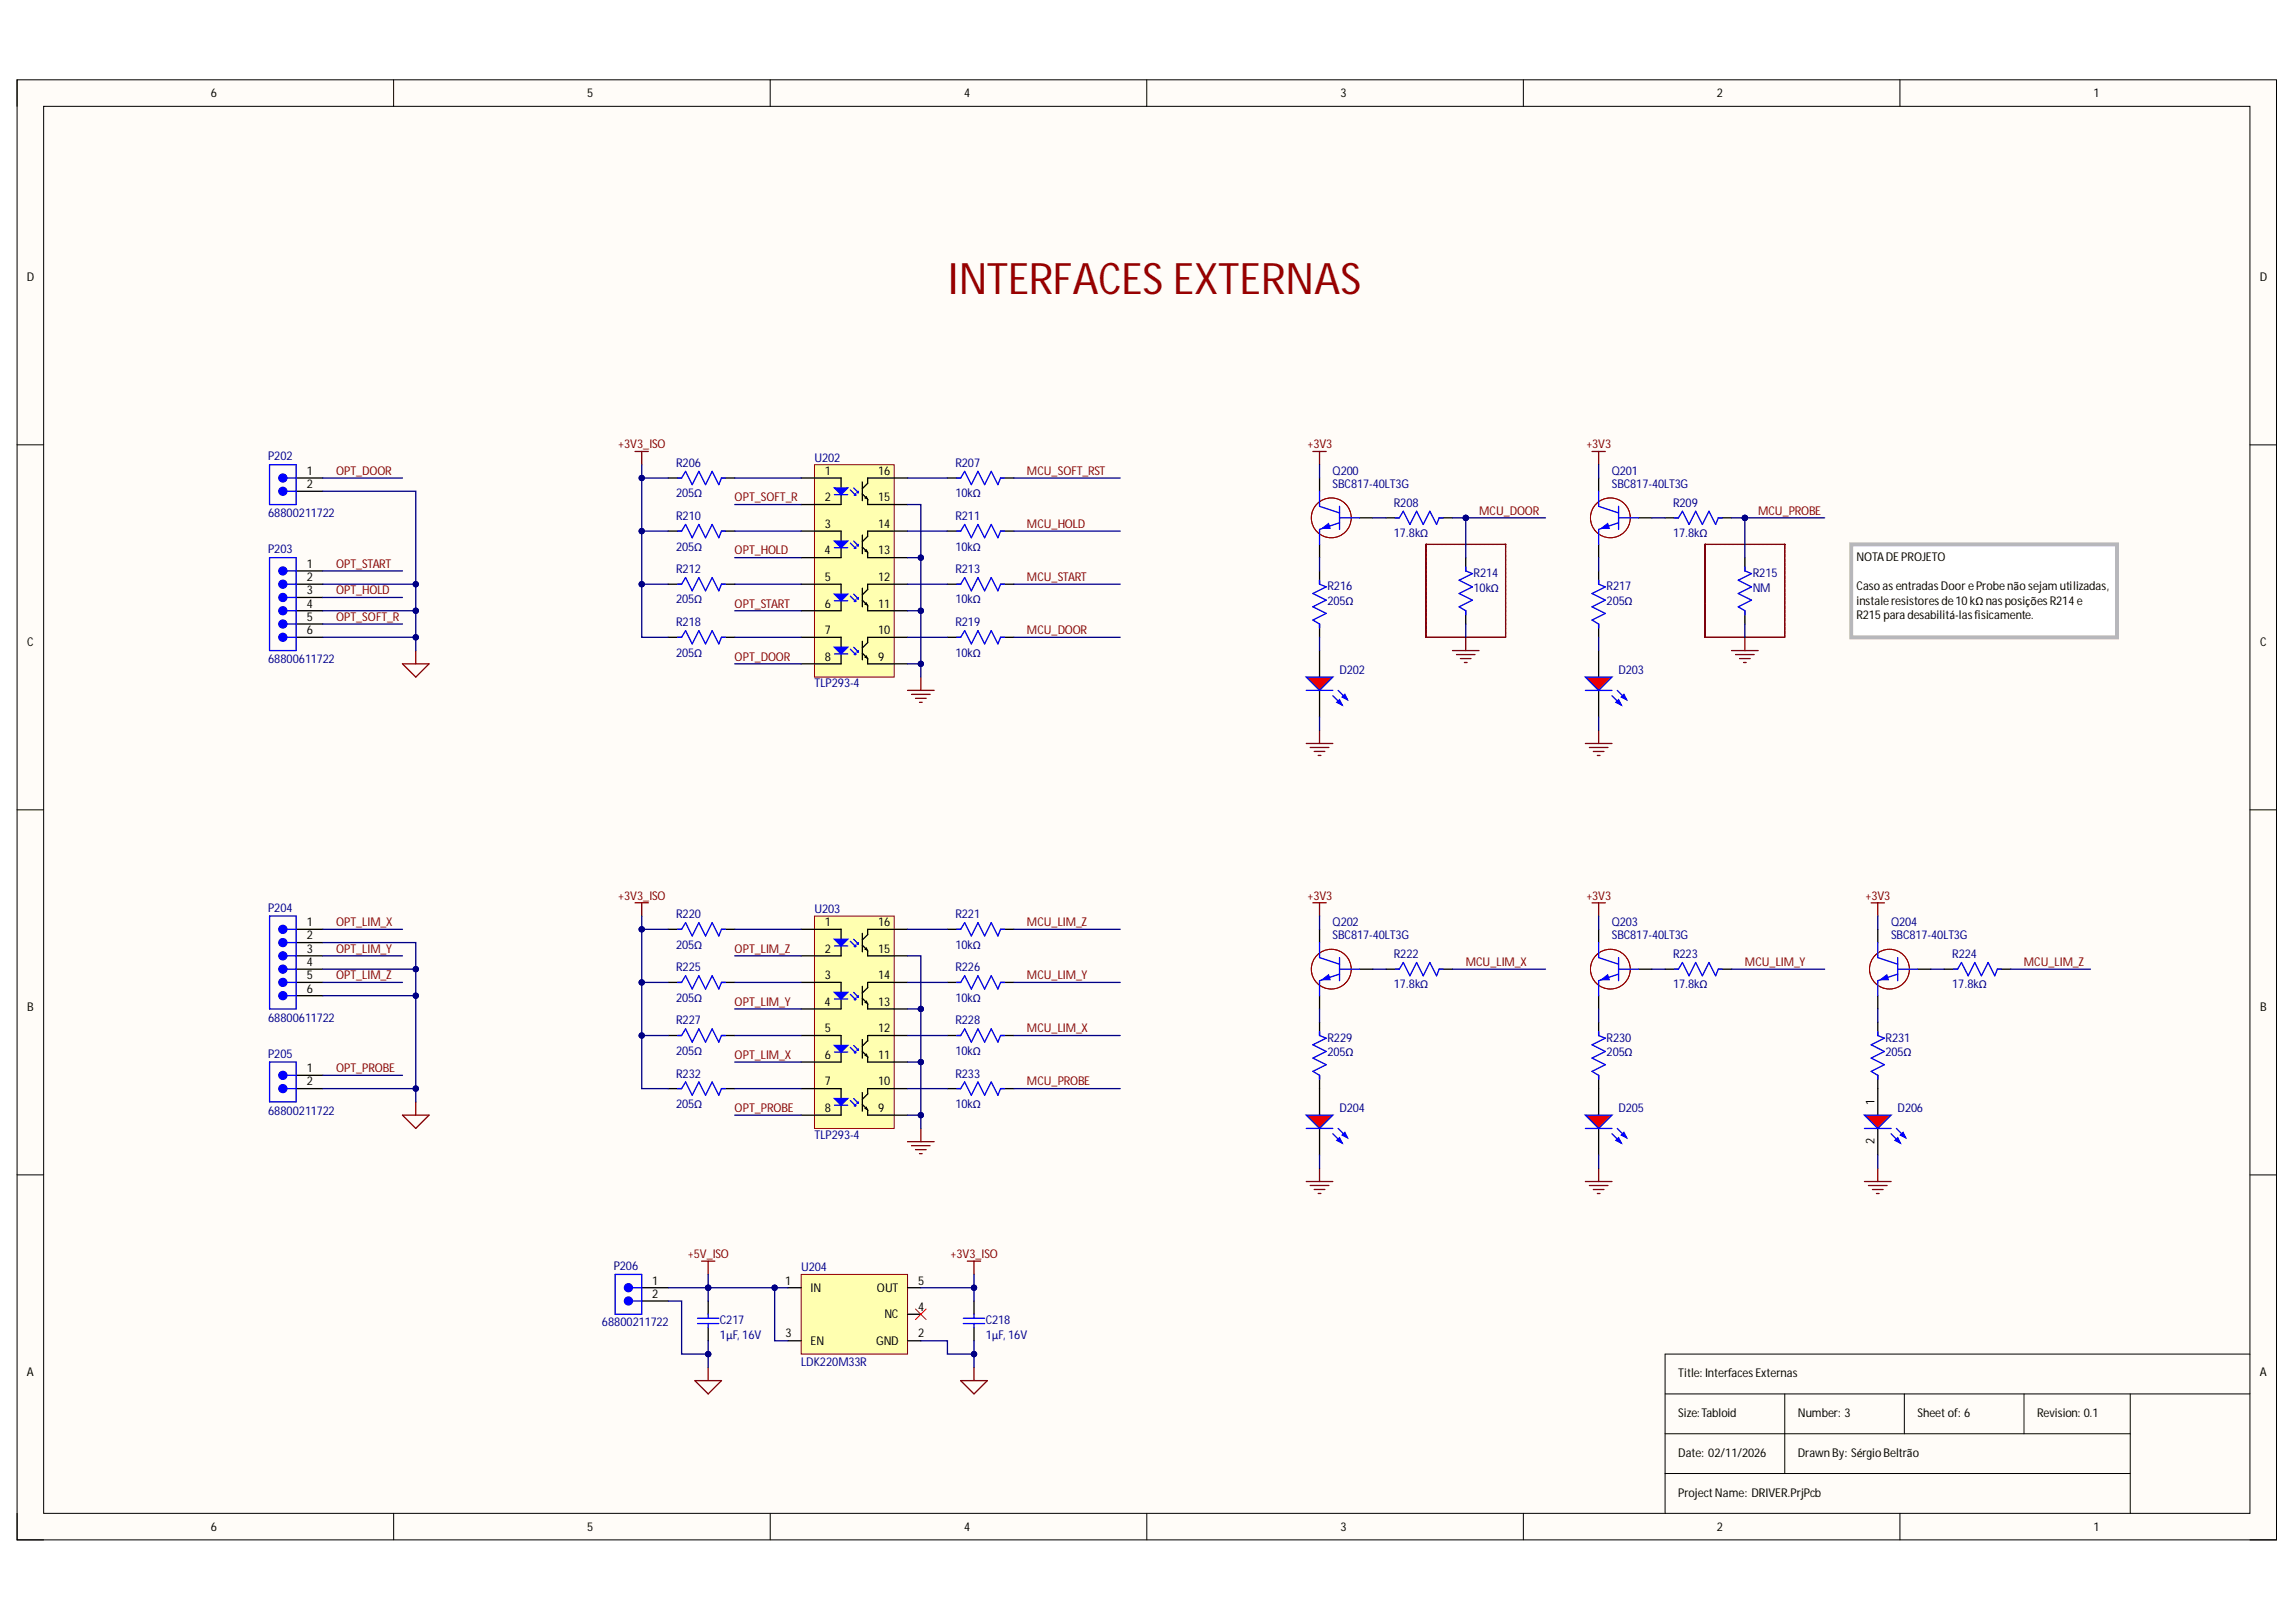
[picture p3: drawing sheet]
<svg xmlns="http://www.w3.org/2000/svg" width="297mm" height="210mm" viewBox="0 0 297 210" stroke-linecap="round" stroke-linejoin="round" font-family="sans-serif">
<defs><g id="words">
<text font-size="5.6" fill="#980000" x="122.6" y="38">INTERFACES EXTERNAS</text>
<g font-size="1.6">
<text x="27.3" y="12.6">6</text>
<text x="76" y="12.6">5</text>
<text x="124.7" y="12.6">4</text>
<text x="173.4" y="12.6">3</text>
<text x="222.1" y="12.6">2</text>
<text x="270.8" y="12.6">1</text>
<text x="3.5" y="36.4">D</text>
<text x="292.4" y="36.4">D</text>
<text x="39.7" y="63.2">2</text>
<text x="39.7" y="61.4">1</text>
<text x="106.7" y="61.4">1</text>
<text x="106.7" y="64.9">2</text>
<text x="113.6" y="64.9">15</text>
<text x="113.6" y="61.4">16</text>
<text x="106.7" y="71.7">4</text>
<text x="106.7" y="68.3">3</text>
<text x="113.6" y="71.7">13</text>
<text x="113.6" y="68.3">14</text>
<text x="39.7" y="75.2">2</text>
<text x="39.7" y="73.5">1</text>
<text x="39.7" y="76.9">3</text>
<text x="106.7" y="75.2">5</text>
<text x="113.6" y="75.2">12</text>
<text x="240.2" y="72.6">NOTADEPROJETO</text>
<text x="240.2" y="76.4">Caso asentradasDoor e Probe não sejam utilizadas,</text>
<text x="3.5" y="83.6">C</text>
<text x="39.7" y="78.6">4</text>
<text x="39.7" y="80.3">5</text>
<text x="39.7" y="82.1">6</text>
<text x="106.7" y="78.6">6</text>
<text x="106.7" y="82.1">7</text>
<text x="113.6" y="82.1">10</text>
<text x="113.6" y="78.6">11</text>
<text x="240.2" y="78.3">instaleresistoresde10kΩ nasposiçõesR214e</text>
<text x="240.2" y="80.2">R215paradesabilitá-lasfisicamente.</text>
<text x="292.4" y="83.6">C</text>
<text x="106.7" y="85.5">8</text>
<text x="113.6" y="85.5">9</text>
<text x="39.7" y="119.8">1</text>
<text x="106.7" y="119.8">1</text>
<text x="113.6" y="119.8">16</text>
<text x="39.7" y="121.6">2</text>
<text x="39.7" y="123.3">3</text>
<text x="39.7" y="125">4</text>
<text x="106.7" y="123.3">2</text>
<text x="113.6" y="123.3">15</text>
<text x="3.5" y="130.8">B</text>
<text x="39.7" y="126.7">5</text>
<text x="39.7" y="128.5">6</text>
<text x="106.7" y="130.1">4</text>
<text x="106.7" y="126.7">3</text>
<text x="113.6" y="130.1">13</text>
<text x="113.6" y="126.7">14</text>
<text x="292.4" y="130.8">B</text>
<text x="106.7" y="133.6">5</text>
<text x="106.7" y="137">6</text>
<text x="113.6" y="137">11</text>
<text x="113.6" y="133.6">12</text>
<text x="39.7" y="140.5">2</text>
<text x="39.7" y="138.7">1</text>
<text x="106.7" y="140.5">7</text>
<text x="106.7" y="143.9">8</text>
<text x="113.6" y="143.9">9</text>
<text x="113.6" y="140.5">10</text>
<text x="242.5" y="142.9" transform="rotate(-90 242.5 142.9)">1</text>
<text x="242.5" y="148.1" transform="rotate(-90 242.5 148.1)">2</text>
<text x="84.4" y="168">2</text>
<text x="84.4" y="166.2">1</text>
<text x="101.6" y="166.2">1</text>
<text x="104.9" y="167.2">IN</text>
<text x="113.4" y="167.2">OUT</text>
<text x="118.8" y="166.2">5</text>
<text x="101.6" y="173.1">3</text>
<text x="114.4" y="170.6">NC</text>
<text x="118.8" y="173.1">2</text>
<text x="118.8" y="169.7">4</text>
<text x="3.5" y="178.1">A</text>
<text x="104.9" y="174">EN</text>
<text x="113.4" y="174">GND</text>
<text x="217.1" y="178.2">Title: InterfacesExternas</text>
<text x="292.4" y="178.1">A</text>
<text x="217.1" y="183.4">Size:Tabloid</text>
<text x="232.6" y="183.4">Number: 3</text>
<text x="248.1" y="183.4">Sheet of: 6</text>
<text x="263.6" y="183.4">Revision: 0.1</text>
<text x="217.1" y="188.5">Date: 02/11/2026</text>
<text x="232.6" y="188.5">Drawn By: Sérgio Beltrão</text>
<text x="217.1" y="193.7">ProjectName: DRIVER.PrjPcb</text>
<text x="27.3" y="198.1">6</text>
<text x="76" y="198.1">5</text>
<text x="124.7" y="198.1">4</text>
<text x="173.4" y="198.1">3</text>
<text x="222.1" y="198.1">2</text>
<text x="270.8" y="198.1">1</text>
</g>
<g font-size="1.6" fill="#000080">
<text x="34.7" y="59.5">P202</text>
<text x="105.4" y="59.7">U202</text>
<text x="87.5" y="60.4">R206</text>
<text x="87.5" y="64.4">205Ω</text>
<text x="123.6" y="60.4">R207</text>
<text x="123.6" y="64.4">10kΩ</text>
<text x="172.4" y="61.4">Q200</text>
<text x="172.4" y="63.2">SBC817-40LT3G</text>
<text x="180.3" y="65.6">R208</text>
<text x="208.5" y="61.4">Q201</text>
<text x="208.5" y="63.2">SBC817-40LT3G</text>
<text x="216.4" y="65.6">R209</text>
<text x="34.7" y="66.9">68800211722</text>
<text x="34.7" y="71.6">P203</text>
<text x="87.5" y="67.3">R210</text>
<text x="87.5" y="71.2">205Ω</text>
<text x="123.6" y="67.3">R211</text>
<text x="123.6" y="71.2">10kΩ</text>
<text x="180.3" y="69.5">17.8kΩ</text>
<text x="216.4" y="69.5">17.8kΩ</text>
<text x="87.5" y="74.2">R212</text>
<text x="123.6" y="74.2">R213</text>
<text x="171.7" y="76.4">R216</text>
<text x="190.6" y="74.7">R214</text>
<text x="190.6" y="76.6">10kΩ</text>
<text x="207.9" y="76.4">R217</text>
<text x="226.8" y="74.7">R215</text>
<text x="226.8" y="76.6">NM</text>
<text x="87.5" y="78.1">205Ω</text>
<text x="87.5" y="81">R218</text>
<text x="123.6" y="81">R219</text>
<text x="123.6" y="78.1">10kΩ</text>
<text x="171.7" y="78.3">205Ω</text>
<text x="207.9" y="78.3">205Ω</text>
<text x="34.7" y="85.8">68800611722</text>
<text x="87.5" y="85">205Ω</text>
<text x="105.4" y="88.9">TLP293-4</text>
<text x="123.6" y="85">10kΩ</text>
<text x="173.3" y="87.2">D202</text>
<text x="209.4" y="87.2">D203</text>
<text x="34.7" y="118">P204</text>
<text x="87.5" y="118.8">R220</text>
<text x="105.4" y="118.1">U203</text>
<text x="123.6" y="118.8">R221</text>
<text x="172.4" y="119.8">Q202</text>
<text x="208.5" y="119.8">Q203</text>
<text x="244.7" y="119.8">Q204</text>
<text x="87.5" y="125.7">R225</text>
<text x="87.5" y="122.8">205Ω</text>
<text x="123.6" y="122.8">10kΩ</text>
<text x="123.6" y="125.7">R226</text>
<text x="172.4" y="121.6">SBC817-40LT3G</text>
<text x="180.3" y="124">R222</text>
<text x="208.5" y="121.6">SBC817-40LT3G</text>
<text x="216.4" y="124">R223</text>
<text x="244.7" y="121.6">SBC817-40LT3G</text>
<text x="252.6" y="124">R224</text>
<text x="87.5" y="129.6">205Ω</text>
<text x="123.6" y="129.6">10kΩ</text>
<text x="180.3" y="127.9">17.8kΩ</text>
<text x="216.4" y="127.9">17.8kΩ</text>
<text x="252.6" y="127.9">17.8kΩ</text>
<text x="34.7" y="132.2">68800611722</text>
<text x="34.7" y="136.9">P205</text>
<text x="87.5" y="132.6">R227</text>
<text x="87.5" y="136.5">205Ω</text>
<text x="123.6" y="132.6">R228</text>
<text x="123.6" y="136.5">10kΩ</text>
<text x="171.7" y="134.8">R229</text>
<text x="171.7" y="136.7">205Ω</text>
<text x="207.9" y="134.8">R230</text>
<text x="207.9" y="136.7">205Ω</text>
<text x="243.9" y="134.8">R231</text>
<text x="243.9" y="136.7">205Ω</text>
<text x="87.5" y="139.4">R232</text>
<text x="87.5" y="143.4">205Ω</text>
<text x="123.6" y="139.4">R233</text>
<text x="123.6" y="143.4">10kΩ</text>
<text x="173.3" y="143.9">D204</text>
<text x="209.4" y="143.9">D205</text>
<text x="245.5" y="143.9">D206</text>
<text x="34.7" y="144.3">68800211722</text>
<text x="105.4" y="147.3">TLP293-4</text>
<text x="79.4" y="164.3">P206</text>
<text x="103.6" y="164.5">U204</text>
<text x="77.9" y="171.6">68800211722</text>
<text x="93.1" y="171.4">C217</text>
<text x="93.1" y="173.3">1μF, 16V</text>
<text x="127.5" y="171.4">C218</text>
<text x="127.5" y="173.3">1μF, 16V</text>
<text x="103.6" y="176.7">LDK220M33R</text>
</g>
<g font-size="1.6" fill="#800000">
<text x="80" y="58">+3V3_ISO</text>
<text x="169.2" y="58">+3V3</text>
<text x="205.2" y="58">+3V3</text>
<text x="43.5" y="61.4">OPT_DOOR</text>
<text x="95" y="64.9">OPT_SOFT_R</text>
<text x="132.9" y="61.4">MCU_SOFT_RST</text>
<text x="95" y="71.7">OPT_HOLD</text>
<text x="132.9" y="68.3">MCU_HOLD</text>
<text x="191.4" y="66.6">MCU_DOOR</text>
<text x="227.4" y="66.6">MCU_PROBE</text>
<text x="43.5" y="73.5">OPT_START</text>
<text x="43.5" y="76.9">OPT_HOLD</text>
<text x="132.9" y="75.2">MCU_START</text>
<text x="43.5" y="80.3">OPT_SOFT_R</text>
<text x="95" y="78.6">OPT_START</text>
<text x="132.9" y="82.1">MCU_DOOR</text>
<text x="95" y="85.5">OPT_DOOR</text>
<text x="43.5" y="119.8">OPT_LIM_X</text>
<text x="80" y="116.4">+3V3_ISO</text>
<text x="132.9" y="119.8">MCU_LIM_Z</text>
<text x="169.2" y="116.4">+3V3</text>
<text x="205.2" y="116.4">+3V3</text>
<text x="241.4" y="116.4">+3V3</text>
<text x="43.5" y="123.3">OPT_LIM_Y</text>
<text x="95" y="123.3">OPT_LIM_Z</text>
<text x="189.6" y="125">MCU_LIM_X</text>
<text x="225.7" y="125">MCU_LIM_Y</text>
<text x="261.8" y="125">MCU_LIM_Z</text>
<text x="43.5" y="126.7">OPT_LIM_Z</text>
<text x="95" y="130.1">OPT_LIM_Y</text>
<text x="132.9" y="126.7">MCU_LIM_Y</text>
<text x="95" y="137">OPT_LIM_X</text>
<text x="132.9" y="133.6">MCU_LIM_X</text>
<text x="43.5" y="138.7">OPT_PROBE</text>
<text x="95" y="143.9">OPT_PROBE</text>
<text x="132.9" y="140.5">MCU_PROBE</text>
<text x="89" y="162.8">+5V_ISO</text>
<text x="123" y="162.8">+3V3_ISO</text>
</g>
</g></defs>
<path d="M2.2 10.3h292.3v189h-292.3z" fill-rule="evenodd" fill="#fffcf8"/>
<path d="M2.2 10.3h292.3v189h-292.3z" fill="none" stroke="#000" stroke-width=".13"/>
<path d="M5.6 13.8h285.5v182h-285.5z" fill-rule="evenodd" fill="#fffcf8"/>
<g fill="none" stroke="#000" stroke-width=".13">
<path d="M2.2 10.3v3.5M5.6 13.8h285.5v182h-285.5zM50.9 10.3v3.5M99.6 10.3v3.5M148.4 10.3v3.5M197.1 10.3v3.5M245.8 10.3v3.5M2.2 57.6h3.4M291.1 57.6h3.4M2.2 104.8h3.4M291.1 104.8h3.4M2.2 152h3.4"/>
<path d="M291.1 152h3.4M291.1 175.2h-75.7v20.6M2.2 195.8v3.5h3.4M50.9 195.8v3.5M99.6 195.8v3.5M148.4 195.8v3.5M197.1 195.8v3.5M215.4 180.4h75.7M215.4 185.5h60.2M215.4 190.7h60.2M230.9 180.4v10.3M245.8 195.8v3.5"/>
<path d="M246.4 180.4v5.1M261.9 180.4v5.1M275.6 180.4v15.4M291.1 199.3h3.4"/>
</g>
<path d="M38.3 122h3.5M38.3 120.3h3.5" fill="none" stroke="#000" stroke-width=".17"/>
<path d="M37.1 122h1.2" fill="none" stroke="#00f" stroke-width=".17"/>
<circle cx="36.6" cy="122" r=".52" fill="#00f"/>
<g fill="none" stroke="#00f" stroke-width=".17">
<path d="M37.1 120.3h1.2M37.1 123.7h1.2"/>
<circle cx="36.6" cy="122" r=".52"/>
</g>
<path d="M38.3 123.7h3.5" fill="none" stroke="#000" stroke-width=".17"/>
<circle cx="36.6" cy="123.7" r=".52" fill="#00f"/>
<g fill="none" stroke="#00f" stroke-width=".17">
<path d="M37.1 125.4h1.2"/>
<circle cx="36.6" cy="123.7" r=".52"/>
</g>
<path d="M38.3 125.4h3.5" fill="none" stroke="#000" stroke-width=".17"/>
<circle cx="36.6" cy="125.4" r=".52" fill="#00f"/>
<g fill="none" stroke="#00f" stroke-width=".17">
<path d="M37.1 127.1h1.2"/>
<circle cx="36.6" cy="125.4" r=".52"/>
</g>
<path d="M38.3 127.1h3.5" fill="none" stroke="#000" stroke-width=".17"/>
<circle cx="36.6" cy="127.1" r=".52" fill="#00f"/>
<g fill="none" stroke="#00f" stroke-width=".17">
<path d="M37.1 128.9h1.2"/>
<circle cx="36.6" cy="127.1" r=".52"/>
</g>
<path d="M38.3 128.9h3.5" fill="none" stroke="#000" stroke-width=".17"/>
<circle cx="36.6" cy="128.9" r=".52" fill="#00f"/>
<g fill="none" stroke="#00f" stroke-width=".17">
<path d="M34.9 118.5h3.4v12.1h-3.4z"/>
<circle cx="36.6" cy="128.9" r=".52"/>
</g>
<circle cx="36.6" cy="120.3" r=".52" fill="#00f"/>
<g fill="none" stroke="#00f" stroke-width=".17">
<path d="M37.1 140.9h1.2"/>
<circle cx="36.6" cy="120.3" r=".52"/>
</g>
<path d="M38.3 139.2h3.5M38.3 140.9h3.5" fill="none" stroke="#000" stroke-width=".17"/>
<circle cx="36.6" cy="140.9" r=".52" fill="#00f"/>
<g fill="none" stroke="#00f" stroke-width=".17">
<path d="M34.9 137.4h3.4v5.2h-3.4zM37.1 139.2h1.2"/>
<circle cx="36.6" cy="140.9" r=".52"/>
</g>
<circle cx="36.6" cy="139.2" r=".52" fill="#00f"/>
<g fill="none" stroke="#00f" stroke-width=".17">
<path d="M37.1 63.6h1.2"/>
<circle cx="36.6" cy="139.2" r=".52"/>
</g>
<path d="M38.3 63.6h3.5M38.3 61.9h3.5" fill="none" stroke="#000" stroke-width=".17"/>
<circle cx="36.6" cy="63.6" r=".52" fill="#00f"/>
<g fill="none" stroke="#00f" stroke-width=".17">
<path d="M34.9 60.1h3.4v5.2h-3.4zM37.1 61.9h1.2"/>
<circle cx="36.6" cy="63.6" r=".52"/>
</g>
<circle cx="36.6" cy="61.9" r=".52" fill="#00f"/>
<g fill="none" stroke="#00f" stroke-width=".17">
<path d="M37.1 75.6h1.2"/>
<circle cx="36.6" cy="61.9" r=".52"/>
</g>
<path d="M38.3 75.6h3.5M38.3 73.9h3.5" fill="none" stroke="#000" stroke-width=".17"/>
<circle cx="36.6" cy="75.6" r=".52" fill="#00f"/>
<g fill="none" stroke="#00f" stroke-width=".17">
<path d="M37.1 73.9h1.2M37.1 77.3h1.2"/>
<circle cx="36.6" cy="75.6" r=".52"/>
</g>
<path d="M38.3 77.3h3.5" fill="none" stroke="#000" stroke-width=".17"/>
<circle cx="36.6" cy="77.3" r=".52" fill="#00f"/>
<g fill="none" stroke="#00f" stroke-width=".17">
<path d="M37.1 79h1.2"/>
<circle cx="36.6" cy="77.3" r=".52"/>
</g>
<path d="M38.3 79h3.5" fill="none" stroke="#000" stroke-width=".17"/>
<circle cx="36.6" cy="79" r=".52" fill="#00f"/>
<g fill="none" stroke="#00f" stroke-width=".17">
<path d="M37.1 80.8h1.2"/>
<circle cx="36.6" cy="79" r=".52"/>
</g>
<path d="M38.3 80.8h3.5" fill="none" stroke="#000" stroke-width=".17"/>
<circle cx="36.6" cy="80.8" r=".52" fill="#00f"/>
<g fill="none" stroke="#00f" stroke-width=".17">
<path d="M37.1 82.5h1.2"/>
<circle cx="36.6" cy="80.8" r=".52"/>
</g>
<path d="M38.3 82.5h3.5" fill="none" stroke="#000" stroke-width=".17"/>
<circle cx="36.6" cy="82.5" r=".52" fill="#00f"/>
<g fill="none" stroke="#00f" stroke-width=".17">
<path d="M34.9 72.2h3.4v12h-3.4z"/>
<circle cx="36.6" cy="82.5" r=".52"/>
</g>
<circle cx="36.6" cy="73.9" r=".52" fill="#00f"/>
<circle cx="36.6" cy="73.9" r=".52" fill="none" stroke="#00f" stroke-width=".17"/>
<path d="M52.1 85.9h3.4l-1.7 1.7zM53.8 84.2v1.7" fill="none" stroke="#800000" stroke-width=".17"/>
<path d="M105.4 60.1h10.3v27.5h-10.3z" fill-rule="evenodd" fill="#ffffb0"/>
<path d="M105.4 60.1h10.3v27.5h-10.3z" fill="none" stroke="#980000" stroke-width=".13"/>
<path d="M103.7 61.9h5.1v3.4h-5.1M103.7 68.7h5.1M103.7 72.2h5.1M111.6 63.9l.5 .5M112.3 64.6v.7M112.3 62.5l-.7 .7" fill="none" stroke="#000" stroke-width=".17"/>
<path d="M112.1 64.3l.2 .3-.4-.2z" fill="#c0c0c0"/>
<path d="M112.1 64.3l.2 .3-.4-.2z" fill="none" stroke="#000" stroke-width=".13"/>
<path d="M103.7 75.6h5.1M103.7 79h5.1M112.3 75.6h5.1M112.3 79h5.1M112.3 72.2h5.1M112.3 68.7h5.1M112.3 65.3h5.1M112.3 61.9h5.1M103.7 82.5h5.1M103.7 85.9h5.1M112.3 82.5h5.1M112.3 85.9h5.1" fill="none" stroke="#000" stroke-width=".17"/>
<path d="M108 63.1h1.7l-.9 .9z" fill="#00f"/>
<path d="M108 63.1h1.7l-.9 .9zM108 64h1.7M110 63.4l.7 .7M110.4 63.1l.6 .7M110.7 63.9v.2h-.2zM110.9 63.8h.1M111 63.6v.2" fill="none" stroke="#00f" stroke-width=".17"/>
<path d="M108.8 68.7v3.5M111.6 62.4v2.4M111.6 70.8l.5 .5M112.3 61.9v.6M112.3 71.5v.7M112.3 69.4l-.7 .7" fill="none" stroke="#000" stroke-width=".17"/>
<path d="M112.1 71.1l.2 .4-.4-.2z" fill="#c0c0c0"/>
<path d="M112.1 71.1l.2 .4-.4-.2z" fill="none" stroke="#000" stroke-width=".13"/>
<path d="M108 70h1.7l-.9 .9z" fill="#00f"/>
<path d="M108 70h1.7l-.9 .9zM108 70.9h1.7M110 70.3l.7 .7M110.4 70l.6 .6M110.7 70.8v.2h-.2zM110.9 70.6h.1M111 70.4v.2" fill="none" stroke="#00f" stroke-width=".17"/>
<path d="M108.8 75.6v3.4M111.6 69.2v2.5M111.6 77.7l.5 .5M112.3 68.7v.7M112.3 78.4v.6M112.3 76.3l-.7 .7" fill="none" stroke="#000" stroke-width=".17"/>
<path d="M112.1 78l.2 .4-.4-.2z" fill="#c0c0c0"/>
<path d="M112.1 78l.2 .4-.4-.2z" fill="none" stroke="#000" stroke-width=".13"/>
<path d="M108 76.9h1.7l-.9 .8z" fill="#00f"/>
<path d="M108 76.9h1.7l-.9 .8zM108 77.7h1.7M110 77.1l.7 .7M110.4 76.9l.6 .6M110.5 77.8l.2-.1v.1zM110.9 77.5h.1M111 77.3v.2" fill="none" stroke="#00f" stroke-width=".17"/>
<path d="M111.6 76.1v2.4M112.3 75.6v.7M108.8 82.5v3.4M111.6 84.5l.5 .5M112.3 85.2v.7M112.3 83.2l-.7 .6" fill="none" stroke="#000" stroke-width=".17"/>
<path d="M111.9 85l.2-.1 .2 .3z" fill="#c0c0c0"/>
<path d="M111.9 85l.2-.1 .2 .3z" fill="none" stroke="#000" stroke-width=".13"/>
<path d="M108 83.8h1.7l-.9 .8z" fill="#00f"/>
<path d="M108 83.8h1.7l-.9 .8zM108 84.6h1.7M110 84l.7 .7M110.4 83.8l.6 .6M110.5 84.7l.2-.2v.2zM110.9 84.4h.1M111 84.2v.2" fill="none" stroke="#00f" stroke-width=".17"/>
<path d="M111.6 83v2.4M112.3 82.5v.7" fill="none" stroke="#000" stroke-width=".17"/>
<path d="M117.4 89.3h3.4M117.9 89.9h2.4M118.4 90.4h1.4M119 90.9h.3M119.1 87.6v1.7" fill="none" stroke="#800000" stroke-width=".17"/>
<path d="M105.4 118.5h10.3v27.5h-10.3z" fill-rule="evenodd" fill="#ffffb0"/>
<path d="M105.4 118.5h10.3v27.5h-10.3z" fill="none" stroke="#980000" stroke-width=".13"/>
<path d="M103.7 120.3h5.1v3.4h-5.1M103.7 127.1h5.1M103.7 130.6h5.1M111.6 122.3l.5 .5M112.3 123v.7M112.3 120.9l-.7 .7" fill="none" stroke="#000" stroke-width=".17"/>
<path d="M112.1 122.7l.2 .3-.4-.2z" fill="#c0c0c0"/>
<path d="M112.1 122.7l.2 .3-.4-.2z" fill="none" stroke="#000" stroke-width=".13"/>
<path d="M103.7 134h5.1M103.7 137.4h5.1M112.3 134h5.1M112.3 137.4h5.1M112.3 130.6h5.1M112.3 127.1h5.1M112.3 123.7h5.1M112.3 120.3h5.1M103.7 140.9h5.1M103.7 144.3h5.1M112.3 140.9h5.1M112.3 144.3h5.1" fill="none" stroke="#000" stroke-width=".17"/>
<path d="M108 121.6h1.7l-.9 .8z" fill="#00f"/>
<path d="M108 121.6h1.7l-.9 .8zM108 122.4h1.7M110 121.8l.7 .7M110.4 121.6l.6 .6M110.7 122.3v.2h-.2zM110.9 122.2h.1M111 122v.2" fill="none" stroke="#00f" stroke-width=".17"/>
<path d="M108.8 127.1v3.5M111.6 120.8v2.4M111.6 129.2l.5 .5M112.3 120.3v.6M112.3 129.9v.7M112.3 127.8l-.7 .7" fill="none" stroke="#000" stroke-width=".17"/>
<path d="M112.1 129.5l.2 .4-.4-.2z" fill="#c0c0c0"/>
<path d="M112.1 129.5l.2 .4-.4-.2z" fill="none" stroke="#000" stroke-width=".13"/>
<path d="M108 128.4h1.7l-.9 .9z" fill="#00f"/>
<path d="M108 128.4h1.7l-.9 .9zM108 129.3h1.7M110 128.7l.7 .7M110.4 128.4l.6 .6M110.7 129.2v.2h-.2zM110.9 129h.1M111 128.9v.1" fill="none" stroke="#00f" stroke-width=".17"/>
<path d="M108.8 134v3.4M111.6 127.6v2.5M111.6 136.1l.5 .5M112.3 127.1v.7M112.3 136.8v.6M112.3 134.7l-.7 .7" fill="none" stroke="#000" stroke-width=".17"/>
<path d="M111.9 136.6l.2-.2 .2 .4z" fill="#c0c0c0"/>
<path d="M111.9 136.6l.2-.2 .2 .4z" fill="none" stroke="#000" stroke-width=".13"/>
<path d="M108 135.3h1.7l-.9 .9z" fill="#00f"/>
<path d="M108 135.3h1.7l-.9 .9zM108 136.2h1.7M110 135.5l.7 .7M110.4 135.3l.6 .6M110.5 136.2l.2-.1v.1zM110.9 135.9h.1M111 135.7v.2" fill="none" stroke="#00f" stroke-width=".17"/>
<path d="M111.6 134.5v2.4M112.3 134v.7M108.8 140.9v3.4M111.6 142.9l.5 .6M112.3 143.6v.7M112.3 141.6l-.7 .7" fill="none" stroke="#000" stroke-width=".17"/>
<path d="M111.9 143.5l.2-.2 .2 .3z" fill="#c0c0c0"/>
<path d="M111.9 143.5l.2-.2 .2 .3z" fill="none" stroke="#000" stroke-width=".13"/>
<path d="M108 142.2h1.7l-.9 .8z" fill="#00f"/>
<path d="M170.7 65.3v.2l2.6 .9M173.3 65.5v3M173.3 67.6l-2.6 .9v.2M108 142.2h1.7l-.9 .8zM108 143h1.7M110 142.4l.7 .7M110.4 142.2l.6 .6M110.5 143.1l.2-.2v.2zM110.9 142.8h.1M111 142.6v.2" fill="none" stroke="#00f" stroke-width=".17"/>
<path d="M170.7 61.9v1.7M170.7 70.4v1.8M175.9 67h1.7M111.6 141.4v2.4M112.3 140.9v.7" fill="none" stroke="#000" stroke-width=".17"/>
<g fill="none" stroke="#800000" stroke-width=".17">
<path d="M169 96.2h3.4M169.5 96.7h2.4M170 97.2h1.4M170.5 97.8h.4M170.7 94.5v1.7M187.9 84.2h3.4M188.4 84.7h2.4M188.9 85.2h1.4M189.5 85.7h.3M189.6 82.5v1.7M205.1 96.2h3.4M205.6 96.7h2.4"/>
<path d="M206.1 97.2h1.4M206.7 97.8h.3M206.8 94.5v1.7M224 84.2h3.5M224.5 84.7h2.4M225.1 85.2h1.3M225.6 85.7h.3M225.7 82.5v1.7M52.1 144.3h3.4l-1.7 1.7zM53.8 142.6v1.7M117.4 147.7h3.4M117.9 148.3h2.4"/>
<path d="M118.4 148.8h1.4M119 149.3h.3M119.1 146v1.7"/>
</g>
<circle cx="172.2" cy="67" r="2.58" fill="none" stroke="#980000" stroke-width=".13"/>
<path d="M171 68.4l.9-.7 .2 .7z" fill="#00f"/>
<path d="M171 68.4l.9-.7 .2 .7z" fill="none" stroke="#00f" stroke-width=".13"/>
<path d="M170.7 63.6v1.7M170.7 68.7v1.7M173.3 67h2.6M180.5 67h.5l.5-.8 .9 1.7 .9-1.7 .8 1.7 .9-1.7 .9 1.7 .3-.9h.5M206.8 65.3v.2l2.6 .9M209.4 65.5v3M209.4 67.6l-2.6 .9v.2" fill="none" stroke="#00f" stroke-width=".17"/>
<path d="M179.3 67h1.7M186.2 67h1.7M206.8 61.9v1.7M206.8 70.4v1.8M212 67h1.7" fill="none" stroke="#000" stroke-width=".17"/>
<path d="M169.9 58.4h1.7M170.7 58.4v1.7" fill="none" stroke="#800000" stroke-width=".17"/>
<circle cx="208.3" cy="67" r="2.58" fill="none" stroke="#980000" stroke-width=".13"/>
<path d="M207.1 68.4l.9-.7 .2 .7z" fill="#00f"/>
<path d="M207.1 68.4l.9-.7 .2 .7z" fill="none" stroke="#00f" stroke-width=".13"/>
<path d="M206.8 63.6v1.7M206.8 68.7v1.7M209.4 67h2.6M216.6 67h.5l.6-.8 .8 1.7 .9-1.7 .8 1.7 .9-1.7 .9 1.7 .3-.9h.5M170.7 123.7v.2l2.6 .9M173.3 123.9v3M173.3 126.1l-2.6 .8v.2" fill="none" stroke="#00f" stroke-width=".17"/>
<path d="M215.4 67h1.7M222.3 67h1.7M170.7 120.3v1.7M170.7 128.9v1.7M175.9 125.4h1.7" fill="none" stroke="#000" stroke-width=".17"/>
<path d="M206 58.4h1.7M206.8 58.4v1.7" fill="none" stroke="#800000" stroke-width=".17"/>
<circle cx="172.2" cy="125.4" r="2.58" fill="none" stroke="#980000" stroke-width=".13"/>
<path d="M171 126.8l.9-.7 .2 .7z" fill="#00f"/>
<path d="M171 126.8l.9-.7 .2 .7z" fill="none" stroke="#00f" stroke-width=".13"/>
<path d="M170.7 122v1.7M170.7 127.1v1.8M173.3 125.4h2.6M180.5 125.4h.5l.5-.8 .9 1.7 .9-1.7 .8 1.7 .9-1.7 .9 1.7 .3-.9h.5M206.8 123.7v.2l2.6 .9M209.4 123.9v3M209.4 126.1l-2.6 .8v.2" fill="none" stroke="#00f" stroke-width=".17"/>
<path d="M179.3 125.4h1.7M186.2 125.4h1.7M206.8 120.3v1.7M206.8 128.9v1.7M212 125.4h1.7" fill="none" stroke="#000" stroke-width=".17"/>
<path d="M169.9 116.8h1.7M170.7 116.8v1.7" fill="none" stroke="#800000" stroke-width=".17"/>
<circle cx="208.3" cy="125.4" r="2.57" fill="none" stroke="#980000" stroke-width=".13"/>
<path d="M207.1 126.8l.9-.7 .2 .7z" fill="#00f"/>
<path d="M207.1 126.8l.9-.7 .2 .7z" fill="none" stroke="#00f" stroke-width=".13"/>
<path d="M206.8 122v1.7M206.8 127.1v1.8M209.4 125.4h2.6M216.6 125.4h.5l.6-.8 .8 1.7 .9-1.7 .8 1.7 .9-1.7 .9 1.7 .3-.9h.5M242.9 123.7v.2l2.6 .9M245.5 123.9v3M245.5 126.1l-2.6 .8v.2" fill="none" stroke="#00f" stroke-width=".17"/>
<path d="M215.4 125.4h1.7M222.3 125.4h1.7M242.9 120.3v1.7M242.9 128.9v1.7M248.1 125.4h1.7" fill="none" stroke="#000" stroke-width=".17"/>
<path d="M206 116.8h1.7M206.8 116.8v1.7" fill="none" stroke="#800000" stroke-width=".17"/>
<circle cx="244.4" cy="125.4" r="2.58" fill="none" stroke="#980000" stroke-width=".13"/>
<path d="M243.2 126.8l.9-.7 .2 .7z" fill="#00f"/>
<path d="M243.2 126.8l.9-.7 .2 .7z" fill="none" stroke="#00f" stroke-width=".13"/>
<path d="M242.9 122v1.7M242.9 127.1v1.8M245.5 125.4h2.6M252.7 125.4h.6l.5-.8 .8 1.7 .9-1.7 .8 1.7 .9-1.7 .9 1.7 .3-.9h.5" fill="none" stroke="#00f" stroke-width=".17"/>
<path d="M251.5 125.4h1.8M258.4 125.4h1.7M170.7 140.9v3.4M170.7 146v3.5" fill="none" stroke="#000" stroke-width=".17"/>
<path d="M242.1 116.8h1.7M242.9 116.8v1.7" fill="none" stroke="#800000" stroke-width=".17"/>
<path d="M169 144.3h3.4l-1.7 1.7z" fill="#f00"/>
<path d="M169 144.3h3.4l-1.7 1.7zM172.4 146.7l1.2 1.2M173.1 146l1.2 1.2" fill="none" stroke="#00f" stroke-width=".17"/>
<path d="M172.9 147.6l.4-.4 .3 .7z" fill="#00f"/>
<path d="M172.9 147.6l.4-.4 .3 .7z" fill="none" stroke="#00f" stroke-width=".17"/>
<path d="M173.6 146.9l.4-.3 .3 .6z" fill="#00f"/>
<path d="M169 146h3.4M173.6 146.9l.4-.3 .3 .6z" fill="none" stroke="#00f" stroke-width=".17"/>
<path d="M169 152.9h3.4M169.5 153.4h2.4M170 153.9h1.4M170.5 154.4h.4M170.7 151.2v1.7" fill="none" stroke="#800000" stroke-width=".17"/>
<path d="M206.8 140.9v3.4M206.8 146v3.5" fill="none" stroke="#000" stroke-width=".17"/>
<path d="M205.1 144.3h3.4l-1.7 1.7z" fill="#f00"/>
<path d="M205.1 144.3h3.4l-1.7 1.7zM208.5 146.7l1.2 1.2M209.2 146l1.2 1.2" fill="none" stroke="#00f" stroke-width=".17"/>
<path d="M209.1 147.6l.3-.4 .3 .7z" fill="#00f"/>
<path d="M209.1 147.6l.3-.4 .3 .7z" fill="none" stroke="#00f" stroke-width=".17"/>
<path d="M209.7 146.9l.4-.3 .3 .6z" fill="#00f"/>
<path d="M205.1 146h3.4M209.7 146.9l.4-.3 .3 .6z" fill="none" stroke="#00f" stroke-width=".17"/>
<path d="M205.1 152.9h3.4M205.6 153.4h2.4M206.1 153.9h1.4M206.7 154.5h.3M206.8 151.2v1.7" fill="none" stroke="#800000" stroke-width=".17"/>
<path d="M242.9 140.9v3.4M242.9 146v3.5" fill="none" stroke="#000" stroke-width=".17"/>
<path d="M241.2 144.3h3.5l-1.8 1.7z" fill="#f00"/>
<path d="M241.2 144.3h3.5l-1.8 1.7zM244.7 146.7l1.2 1.2M245.3 146l1.2 1.2" fill="none" stroke="#00f" stroke-width=".17"/>
<path d="M245.2 147.6l.3-.4 .4 .7z" fill="#00f"/>
<path d="M245.2 147.6l.3-.4 .4 .7z" fill="none" stroke="#00f" stroke-width=".17"/>
<path d="M245.9 146.9l.3-.3 .3 .6z" fill="#00f"/>
<path d="M241.2 146h3.5M245.9 146.9l.3-.3 .3 .6z" fill="none" stroke="#00f" stroke-width=".17"/>
<path d="M241.2 152.9h3.5M241.7 153.4h2.4M242.2 153.9h1.4M242.8 154.5h.3M242.9 151.2v1.7" fill="none" stroke="#800000" stroke-width=".17"/>
<path d="M239.5 70.4h34.4v12.1h-34.4z" fill-rule="evenodd" fill="#fff"/>
<path d="M239.5 70.4h34.4v12.1h-34.4z" fill="none" stroke="#b7b7b7" stroke-width=".51"/>
<g fill="#800000" stroke="#800000" stroke-width=".13">
<path d="M220.6 82.4v.1zM220.6 82.2v.2zM220.6 82.1v.1zM220.6 81.9v.1zM220.6 81.7v.2zM220.6 81.6v.1zM220.6 81.4v.1zM220.6 81.2v.1zM220.6 81.1v.1zM220.6 80.9v.1zM220.6 80.7v.1zM220.6 80.6v.1zM220.6 80.4v.1zM220.6 80.2v.1zM220.6 80v.2zM220.6 79.9v.1zM220.6 79.7v.1zM220.6 79.5v.2zM220.6 79.4v.1zM220.6 79.2v.1zM220.6 79v.2zM220.6 78.9v.1zM220.6 78.7v.1zM220.6 78.5v.1zM220.6 78.4v.1zM220.6 78.2v.1zM220.6 78v.1zM220.6 77.8v.2zM220.6 77.7v.1zM220.6 77.5v.1zM220.6 77.3v.2zM220.6 77.2v.1zM220.6 77v.1zM220.6 76.8v.2zM220.6 76.7v.1zM220.6 76.5v.1zM220.6 76.3v.1zM220.6 76.2v.1zM220.6 76v.1zM220.6 75.8v.1zM220.6 75.7v.1zM220.6 75.5v.1zM220.6 75.3v.1zM220.6 75.1v.2zM220.6 75v.1zM220.6 74.8v.1zM220.6 74.6v.2zM220.6 74.5v.1zM220.6 74.3v.1zM220.6 74.1v.1zM220.6 74v.1zM220.6 73.8v.1zM220.6 73.6v.1zM220.6 73.5v.1zM220.6 73.3v.1zM220.6 73.1v.1zM220.6 72.9v.2zM220.6 72.8v.1zM220.6 72.6v.1zM220.6 72.4v.2zM220.6 72.3v.1zM220.6 72.1v.1zM220.6 71.9v.2zM220.6 71.8v.1zM220.6 71.6v.1zM220.6 71.4v.1zM220.6 71.3v.1zM220.6 71.1v.1zM220.6 70.9v.1zM220.6 70.8v.1zM220.6 70.6v.1zM220.6 70.4v.1zM220.7 70.4h.1zM220.8 70.4h.2zM221 70.4h.1zM221.2 70.4h.1zM221.3 70.4h.2zM221.5 70.4h.1zM221.7 70.4h.1zM221.9 70.4h.1zM222 70.4h.1zM222.2 70.4h.1zM222.4 70.4h.1zM222.5 70.4h.2zM222.7 70.4h.1zM222.9 70.4h.1zM223 70.4h.2zM223.2 70.4h.1zM223.4 70.4h.1zM223.5 70.4h.2zM223.7 70.4h.1zM223.9 70.4h.1zM224.1 70.4h.1zM224.2 70.4h.1zM224.4 70.4h.1zM224.6 70.4h.1zM224.7 70.4h.1zM224.9 70.4h.1zM225.1 70.4h.1zM225.2 70.4h.2zM225.4 70.4h.1zM225.6 70.4h.1zM225.7 70.4h.2zM225.9 70.4h.1zM226.1 70.4h.1zM226.3 70.4h.1zM226.4 70.4h.1zM226.6 70.4h.1zM226.8 70.4h.1zM226.9 70.4h.1zM227.1 70.4h.1zM227.3 70.4h.1zM227.4 70.4h.2zM227.6 70.4h.1zM227.8 70.4h.1zM227.9 70.4h.2zM228.1 70.4h.1zM228.3 70.4h.1zM228.5 70.4h.1zM228.6 70.4h.1zM228.8 70.4h.1zM229 70.4h.1zM229.1 70.4h.1zM229.3 70.4h.1zM229.5 70.4h.1zM229.6 70.4h.2zM229.8 70.4h.1zM230 70.4h.1zM230.1 70.4h.2zM230.3 70.4h.1zM230.5 70.4h.1zM230.7 70.4h.1zM230.8 70.4l.1 .1zM230.9 70.5v.2zM230.9 70.7v.1zM230.9 70.9v.1zM230.9 71v.2zM230.9 71.2v.1zM230.9 71.4v.1zM230.9 71.6v.1zM230.9 71.7v.1zM230.9 71.9v.1zM230.9 72.1v.1zM230.9 72.2v.1zM230.9 72.4v.1zM230.9 72.6v.1zM230.9 72.7v.2zM230.9 72.9v.1zM230.9 73.1v.1zM230.9 73.2v.2zM230.9 73.4v.1zM230.9 73.6v.1zM230.9 73.8v.1zM230.9 73.9v.1zM230.9 74.1v.1zM230.9 74.3v.1zM230.9 74.4v.1zM230.9 74.6v.1zM230.9 74.8v.1zM230.9 74.9v.2zM230.9 75.1v.1zM230.9 75.3v.1zM230.9 75.4v.2zM230.9 75.6v.1zM230.9 75.8v.1zM230.9 75.9v.2zM230.9 76.1v.1zM230.9 76.3v.1zM230.9 76.5v.1zM230.9 76.6v.1zM230.9 76.8v.1zM230.9 77v.1zM230.9 77.1v.1zM230.9 77.3v.1zM230.9 77.5v.1zM230.9 77.6v.2zM230.9 77.8v.1zM230.9 78v.1zM230.9 78.1v.2zM230.9 78.3v.1zM230.9 78.5v.1zM230.9 78.7v.1zM230.9 78.8v.1zM230.9 79v.1zM230.9 79.2v.1zM230.9 79.3v.1zM230.9 79.5v.1zM230.9 79.7v.1zM230.9 79.8v.2zM230.9 80v.1zM230.9 80.2v.1zM230.9 80.3v.2zM230.9 80.5v.1zM230.9 80.7v.1zM230.9 80.8v.2zM230.9 81v.1zM230.9 81.2v.1zM230.9 81.4v.1zM230.9 81.5v.1zM230.9 81.7v.1zM230.9 81.9v.1zM230.9 82v.2zM230.9 82.2v.1zM230.9 82.4v.1zM230.7 82.5h.1zM230.5 82.5h.2zM230.4 82.5h.1zM230.2 82.5h.1zM230 82.5h.2zM229.9 82.5h.1zM229.7 82.5h.1zM229.5 82.5h.2zM229.4 82.5h.1zM229.2 82.5h.1zM229 82.5h.1zM228.9 82.5h.1zM228.7 82.5h.1zM228.5 82.5h.1zM228.3 82.5h.2zM228.2 82.5h.1zM228 82.5h.1zM227.8 82.5h.2zM227.7 82.5h.1zM227.5 82.5h.1zM227.3 82.5h.2zM227.2 82.5h.1zM227 82.5h.1zM226.8 82.5h.1zM226.7 82.5h.1zM226.5 82.5h.1zM226.3 82.5h.1zM226.1 82.5h.2zM226 82.5h.1zM225.8 82.5h.1zM225.6 82.5h.2zM225.5 82.5h.1zM225.3 82.5h.1zM225.1 82.5h.2zM225 82.5h.1zM224.8 82.5h.1zM224.6 82.5h.1zM224.5 82.5h.1zM224.3 82.5h.1zM224.1 82.5h.1zM223.9 82.5h.2zM223.8 82.5h.1zM223.6 82.5h.1zM223.4 82.5h.2zM223.3 82.5h.1zM223.1 82.5h.1zM222.9 82.5h.2zM222.8 82.5h.1zM222.6 82.5h.1zM222.4 82.5h.1zM222.3 82.5h.1zM222.1 82.5h.1zM221.9 82.5h.1zM221.7 82.5h.2zM221.6 82.5h.1zM221.4 82.5h.1zM221.2 82.5h.2zM221.1 82.5h.1zM220.9 82.5h.1zM220.7 82.5h.2zM220.6 82.5h.1z"/>
<path d="M184.5 82.4v.1zM184.5 82.2v.2zM184.5 82.1v.1zM184.5 81.9v.1zM184.5 81.7v.2zM184.5 81.6v.1zM184.5 81.4v.1zM184.5 81.2v.1zM184.5 81.1v.1zM184.5 80.9v.1zM184.5 80.7v.1zM184.5 80.6v.1zM184.5 80.4v.1zM184.5 80.2v.1zM184.5 80v.2zM184.5 79.9v.1zM184.5 79.7v.1zM184.5 79.5v.2zM184.5 79.4v.1zM184.5 79.2v.1zM184.5 79v.2zM184.5 78.9v.1zM184.5 78.7v.1zM184.5 78.5v.1zM184.5 78.4v.1zM184.5 78.2v.1zM184.5 78v.1zM184.5 77.8v.2zM184.5 77.7v.1zM184.5 77.5v.1zM184.5 77.3v.2zM184.5 77.2v.1zM184.5 77v.1zM184.5 76.8v.2zM184.5 76.7v.1zM184.5 76.5v.1zM184.5 76.3v.1zM184.5 76.2v.1zM184.5 76v.1zM184.5 75.8v.1zM184.5 75.7v.1zM184.5 75.5v.1zM184.5 75.3v.1zM184.5 75.1v.2zM184.5 75v.1zM184.5 74.8v.1zM184.5 74.6v.2zM184.5 74.5v.1zM184.5 74.3v.1zM184.5 74.1v.1zM184.5 74v.1zM184.5 73.8v.1zM184.5 73.6v.1zM184.5 73.5v.1zM184.5 73.3v.1zM184.5 73.1v.1zM184.5 72.9v.2zM184.5 72.8v.1zM184.5 72.6v.1zM184.5 72.4v.2zM184.5 72.3v.1zM184.5 72.1v.1zM184.5 71.9v.2zM184.5 71.8v.1zM184.5 71.6v.1zM184.5 71.4v.1zM184.5 71.3v.1zM184.5 71.1v.1zM184.5 70.9v.1zM184.5 70.8v.1zM184.5 70.6v.1zM184.5 70.4v.1zM184.6 70.4h.1zM184.7 70.4h.1zM184.9 70.4h.1zM185.1 70.4h.1zM185.2 70.4h.2zM185.4 70.4h.1zM185.6 70.4h.1zM185.7 70.4h.2zM185.9 70.4h.1zM186.1 70.4h.1zM186.2 70.4h.2zM186.4 70.4h.1zM186.6 70.4h.1zM186.8 70.4h.1zM186.9 70.4h.1zM187.1 70.4h.1zM187.3 70.4h.1zM187.4 70.4h.2zM187.6 70.4h.1zM187.8 70.4h.1zM187.9 70.4h.2zM188.1 70.4h.1zM188.3 70.4h.1zM188.4 70.4h.2zM188.6 70.4h.1zM188.8 70.4h.1zM189 70.4h.1zM189.1 70.4h.1zM189.3 70.4h.1zM189.5 70.4h.1zM189.6 70.4h.2zM189.8 70.4h.1zM190 70.4h.1zM190.1 70.4h.2zM190.3 70.4h.1zM190.5 70.4h.1zM190.6 70.4h.2zM190.8 70.4h.1zM191 70.4h.1zM191.2 70.4h.1zM191.3 70.4h.1zM191.5 70.4h.1zM191.7 70.4h.1zM191.8 70.4h.2zM192 70.4h.1zM192.2 70.4h.1zM192.3 70.4h.2zM192.5 70.4h.1zM192.7 70.4h.1zM192.8 70.4h.2zM193 70.4h.1zM193.2 70.4h.1zM193.4 70.4h.1zM193.5 70.4h.1zM193.7 70.4h.1zM193.9 70.4h.1zM194 70.4h.2zM194.2 70.4h.1zM194.4 70.4h.1zM194.5 70.4h.2zM194.7 70.4l.1 .1zM194.8 70.5v.2zM194.8 70.7v.1zM194.8 70.9v.1zM194.8 71v.2zM194.8 71.2v.1zM194.8 71.4v.1zM194.8 71.6v.1zM194.8 71.7v.1zM194.8 71.9v.1zM194.8 72.1v.1zM194.8 72.2v.1zM194.8 72.4v.1zM194.8 72.6v.1zM194.8 72.7v.2zM194.8 72.9v.1zM194.8 73.1v.1zM194.8 73.2v.2zM194.8 73.4v.1zM194.8 73.6v.1zM194.8 73.8v.1zM194.8 73.9v.1zM194.8 74.1v.1zM194.8 74.3v.1zM194.8 74.4v.1zM194.8 74.6v.1zM194.8 74.8v.1zM194.8 74.9v.2zM194.8 75.1v.1zM194.8 75.3v.1zM194.8 75.4v.2zM194.8 75.6v.1zM194.8 75.8v.1zM194.8 75.9v.2zM194.8 76.1v.1zM194.8 76.3v.1zM194.8 76.5v.1zM194.8 76.6v.1zM194.8 76.8v.1zM194.8 77v.1zM194.8 77.1v.1zM194.8 77.3v.1zM194.8 77.5v.1zM194.8 77.6v.2zM194.8 77.8v.1zM194.8 78v.1zM194.8 78.1v.2zM194.8 78.3v.1zM194.8 78.5v.1zM194.8 78.7v.1zM194.8 78.8v.1zM194.8 79v.1zM194.8 79.2v.1zM194.8 79.3v.1zM194.8 79.5v.1zM194.8 79.7v.1zM194.8 79.8v.2zM194.8 80v.1zM194.8 80.2v.1zM194.8 80.3v.2zM194.8 80.5v.1zM194.8 80.7v.1zM194.8 80.8v.2zM194.8 81v.1zM194.8 81.2v.1zM194.8 81.4v.1zM194.8 81.5v.1zM194.8 81.7v.1zM194.8 81.9v.1zM194.8 82v.2zM194.8 82.2v.1zM194.8 82.4v.1zM194.6 82.5h.1zM194.4 82.5h.2zM194.3 82.5h.1zM194.1 82.5h.1zM193.9 82.5h.1zM193.8 82.5h.1zM193.6 82.5h.1zM193.4 82.5h.1zM193.2 82.5h.2zM193.1 82.5h.1zM192.9 82.5h.1zM192.7 82.5h.2zM192.6 82.5h.1zM192.4 82.5h.1zM192.2 82.5h.2zM192.1 82.5h.1zM191.9 82.5h.1zM191.7 82.5h.1zM191.6 82.5h.1zM191.4 82.5h.1zM191.2 82.5h.1zM191 82.5h.2zM190.9 82.5h.1zM190.7 82.5h.1zM190.5 82.5h.2zM190.4 82.5h.1zM190.2 82.5h.1zM190 82.5h.2zM189.9 82.5h.1zM189.7 82.5h.1zM189.5 82.5h.1zM189.4 82.5h.1zM189.2 82.5h.1zM189 82.5h.1zM188.8 82.5h.2zM188.7 82.5h.1zM188.5 82.5h.1zM188.3 82.5h.2zM188.2 82.5h.1zM188 82.5h.1zM187.8 82.5h.2zM187.7 82.5h.1zM187.5 82.5h.1zM187.3 82.5h.1zM187.2 82.5h.1zM187 82.5h.1zM186.8 82.5h.1zM186.6 82.5h.2zM186.5 82.5h.1zM186.3 82.5h.1zM186.1 82.5h.2zM186 82.5h.1zM185.8 82.5h.1zM185.6 82.5h.2zM185.5 82.5h.1zM185.3 82.5h.1zM185.1 82.5h.1zM185 82.5h.1zM184.8 82.5h.1zM184.6 82.5h.1zM184.5 82.5h.1z"/>
</g>
<g fill="none" stroke="#000" stroke-width=".17">
<path d="M86.5 75.6h1.7M86.5 68.7h1.7M86.5 61.9h1.7M93.3 75.6h1.8M93.3 68.7h1.8M93.3 61.9h1.8M122.6 75.6h1.7M122.6 68.7h1.7M122.6 61.9h1.7M129.4 75.6h1.8M129.4 68.7h1.8M129.4 61.9h1.8"/>
<path d="M170.7 73.9v1.7M189.6 72.2v1.7M189.6 79v1.8M206.8 73.9v1.7M225.7 72.2v1.7M225.7 79v1.8M86.5 82.5h1.7M93.3 82.5h1.8M122.6 82.5h1.7M129.4 82.5h1.8M170.7 80.8v1.7M170.7 84.2v3.4"/>
<path d="M170.7 89.3v3.5M206.8 80.8v1.7M86.5 120.3h1.7M86.5 127.1h1.7M86.5 134h1.7M93.3 120.3h1.8M93.3 127.1h1.8M93.3 134h1.8M122.6 120.3h1.7M122.6 127.1h1.7M122.6 134h1.7M129.4 120.3h1.8"/>
<path d="M129.4 127.1h1.8M129.4 134h1.8M170.7 132.3v1.7M170.7 139.2v1.7M206.8 132.3v1.7M206.8 139.2v1.7M242.9 132.3v1.7M242.9 139.2v1.7M86.5 140.9h1.7M93.3 140.9h1.8M122.6 140.9h1.7M129.4 140.9h1.8"/>
<path d="M91.6 168.4v1.7M91.6 171.8v1.7M126 168.4v1.7M126 171.8v1.7"/>
</g>
<g fill="none" stroke="#00f" stroke-width=".17">
<path d="M87.7 75.6h.5l.5-.9 .9 1.8 .8-1.8 .9 1.8 .8-1.8 .9 1.8 .3-.9h.6M87.7 68.7h.5l.5-.8 .9 1.7 .8-1.7 .9 1.7 .8-1.7 .9 1.7 .3-.9h.6M87.7 61.9h.5l.5-.9 .9 1.7 .8-1.7 .9 1.7 .8-1.7 .9 1.7 .3-.8h.6M123.8 75.6h.5l.5-.9 .9 1.8 .8-1.8 .9 1.8 .8-1.8 .9 1.8 .3-.9h.6M123.8 68.7h.5l.5-.8 .9 1.7 .8-1.7 .9 1.7 .8-1.7 .9 1.7 .3-.9h.6M123.8 61.9h.5l.5-.9 .9 1.7 .8-1.7 .9 1.7 .8-1.7 .9 1.7 .3-.8h.6M170.7 75.1v.5l.9 .3-1.7 .9 1.7 .9-1.7 .8 1.7 .9-1.7 .8 .8 .6v.5M189.6 73.4v.5l.9 .3-1.7 .9 1.7 .9-1.7 .8 1.7 .9-1.7 .8 .8 .5v.6M206.8 75.1v.5l.9 .4-1.7 .8 1.7 .9-1.7 .8 1.7 .9-1.7 .8 .8 .6v.5M225.7 73.4v.5l.9 .3-1.7 .9 1.7 .9-1.7 .8 1.7 .9-1.7 .8 .8 .5v.6M87.7 82.5h.5l.5-.9 .9 1.7 .8-1.7 .9 1.7 .8-1.7 .9 1.7 .3-.8h.6M123.8 82.5h.5l.5-.9 .9 1.7 .8-1.7 .9 1.7 .8-1.7 .9 1.7 .3-.8h.6"/>
<path d="M87.7 120.3h.5l.5-.9 .9 1.7 .8-1.7 .9 1.7 .8-1.7 .9 1.7 .3-.8h.6M87.7 127.1h.5l.5-.8 .9 1.7 .8-1.7 .9 1.7 .8-1.7 .9 1.7 .3-.9h.6M87.7 134h.5l.5-.9 .9 1.8 .8-1.8 .9 1.8 .8-1.8 .9 1.8 .3-.9h.6M123.8 120.3h.5l.5-.9 .9 1.7 .8-1.7 .9 1.7 .8-1.7 .9 1.7 .3-.8h.6M123.8 127.1h.5l.5-.8 .9 1.7 .8-1.7 .9 1.7 .8-1.7 .9 1.7 .3-.9h.6M123.8 134h.5l.5-.9 .9 1.8 .8-1.8 .9 1.8 .8-1.8 .9 1.8 .3-.9h.6M170.7 133.5v.5l.9 .3-1.7 .9 1.7 .9-1.7 .8 1.7 .9-1.7 .8 .8 .6v.5M206.8 133.5v.5l.9 .3-1.7 .9 1.7 .9-1.7 .8 1.7 .9-1.7 .8 .8 .6v.5M242.9 133.5v.5l.9 .3-1.7 .9 1.7 .9-1.7 .8 1.7 .9-1.7 .8 .8 .6v.5M87.7 140.9h.5l.5-.9 .9 1.7 .8-1.7 .9 1.7 .8-1.7 .9 1.7 .3-.8h.6M123.8 140.9h.5l.5-.9 .9 1.7 .8-1.7 .9 1.7 .8-1.7 .9 1.7 .3-.8h.6M90.2 170.6h2.8"/>
<path d="M90.2 171.3h2.8M91.6 170.1v.5M91.6 171.3v.5M124.6 170.6h2.8M124.6 171.3h2.8M126 170.1v.5M126 171.3v.5"/>
</g>
<path d="M82.2 58.4h1.7M83 58.4v1.7M82.2 116.8h1.7M83 116.8v1.7M89.9 178.7h3.4l-1.7 1.7zM90.8 163.2h1.7M91.6 163.2v1.7M91.6 177v1.7M124.3 178.7h3.4l-1.7 1.7zM125.1 163.2h1.8M126 163.2v1.7M126 177v1.7" fill="none" stroke="#800000" stroke-width=".17"/>
<path d="M169 87.6h3.4l-1.7 1.7z" fill="#f00"/>
<path d="M169 87.6h3.4l-1.7 1.7zM172.4 90l1.2 1.2M173.1 89.3l1.2 1.3" fill="none" stroke="#00f" stroke-width=".17"/>
<path d="M172.9 90.9l.4-.3 .3 .6z" fill="#00f"/>
<path d="M172.9 90.9l.4-.3 .3 .6z" fill="none" stroke="#00f" stroke-width=".17"/>
<path d="M173.6 90.2l.4-.3 .3 .7z" fill="#00f"/>
<path d="M169 89.3h3.4M173.6 90.2l.4-.3 .3 .7z" fill="none" stroke="#00f" stroke-width=".17"/>
<path d="M206.8 84.2v3.4M206.8 89.3v3.5" fill="none" stroke="#000" stroke-width=".17"/>
<path d="M205.1 87.6h3.4l-1.7 1.7z" fill="#f00"/>
<path d="M205.1 87.6h3.4l-1.7 1.7zM208.5 90l1.2 1.2M209.2 89.3l1.2 1.3" fill="none" stroke="#00f" stroke-width=".17"/>
<path d="M209.1 90.9l.3-.3 .3 .6z" fill="#00f"/>
<path d="M209.1 90.9l.3-.3 .3 .6z" fill="none" stroke="#00f" stroke-width=".17"/>
<path d="M209.7 90.2l.4-.3 .3 .7z" fill="#00f"/>
<path d="M205.1 89.3h3.4M209.7 90.2l.4-.3 .3 .7zM81.8 168.4h1.2" fill="none" stroke="#00f" stroke-width=".17"/>
<path d="M83 168.4h3.5M83 166.6h3.5" fill="none" stroke="#000" stroke-width=".17"/>
<circle cx="81.3" cy="168.4" r=".51" fill="#00f"/>
<g fill="none" stroke="#00f" stroke-width=".17">
<path d="M79.6 164.9h3.4v5.2h-3.4zM81.8 166.6h1.2"/>
<circle cx="81.3" cy="168.4" r=".51"/>
</g>
<circle cx="81.3" cy="166.6" r=".51" fill="#00f"/>
<circle cx="81.3" cy="166.6" r=".51" fill="none" stroke="#00f" stroke-width=".17"/>
<path d="M103.7 164.9h13.7v10.3h-13.7z" fill-rule="evenodd" fill="#ffffb0"/>
<path d="M103.7 164.9h13.7v10.3h-13.7z" fill="none" stroke="#800000" stroke-width=".13"/>
<path d="M101.9 166.6h1.8M101.9 173.5h1.8M117.4 166.6h1.7M117.4 173.5h1.7M117.4 170.1h1.7" fill="none" stroke="#000" stroke-width=".17"/>
<path d="M83 60.1v22.4h3.5M95.1 61.9h8.6M95.1 68.7h8.6M95.1 75.6h8.6M95.1 82.5h8.6" fill="none" stroke="#000080" stroke-width=".17"/>
<circle cx="83" cy="75.6" r=".34" fill="#000080"/>
<circle cx="83" cy="75.6" r=".34" fill="none" stroke="#000080" stroke-width=".13"/>
<circle cx="83" cy="68.7" r=".34" fill="#000080"/>
<circle cx="83" cy="68.7" r=".34" fill="none" stroke="#000080" stroke-width=".13"/>
<circle cx="83" cy="61.9" r=".34" fill="#000080"/>
<circle cx="83" cy="61.9" r=".34" fill="none" stroke="#000080" stroke-width=".13"/>
<path d="M83 61.9h3.5" fill="none" stroke="#000080" stroke-width=".17"/>
<circle cx="83" cy="61.9" r=".34" fill="#000080"/>
<circle cx="83" cy="61.9" r=".34" fill="none" stroke="#000080" stroke-width=".13"/>
<path d="M83 68.7h3.5" fill="none" stroke="#000080" stroke-width=".17"/>
<circle cx="83" cy="68.7" r=".34" fill="#000080"/>
<circle cx="83" cy="68.7" r=".34" fill="none" stroke="#000080" stroke-width=".13"/>
<path d="M83 75.6h3.5" fill="none" stroke="#000080" stroke-width=".17"/>
<circle cx="83" cy="75.6" r=".34" fill="#000080"/>
<circle cx="83" cy="75.6" r=".34" fill="none" stroke="#000080" stroke-width=".13"/>
<path d="M95.1 65.3h8.6M95.1 72.2h8.6M95.1 79h8.6M117.4 65.3h1.7v6.9h-1.7M95.1 85.9h8.6" fill="none" stroke="#000080" stroke-width=".17"/>
<circle cx="119.1" cy="72.2" r=".34" fill="#000080"/>
<circle cx="119.1" cy="72.2" r=".34" fill="none" stroke="#000080" stroke-width=".13"/>
<path d="M119.1 72.2v13.7h-1.7" fill="none" stroke="#000080" stroke-width=".17"/>
<circle cx="119.1" cy="72.2" r=".34" fill="#000080"/>
<circle cx="119.1" cy="72.2" r=".34" fill="none" stroke="#000080" stroke-width=".13"/>
<circle cx="119.1" cy="79" r=".34" fill="#000080"/>
<circle cx="119.1" cy="79" r=".34" fill="none" stroke="#000080" stroke-width=".13"/>
<circle cx="119.1" cy="85.9" r=".34" fill="#000080"/>
<circle cx="119.1" cy="85.9" r=".34" fill="none" stroke="#000080" stroke-width=".13"/>
<path d="M117.4 79h1.7" fill="none" stroke="#000080" stroke-width=".17"/>
<circle cx="119.1" cy="79" r=".34" fill="#000080"/>
<circle cx="119.1" cy="79" r=".34" fill="none" stroke="#000080" stroke-width=".13"/>
<path d="M119.1 85.9v1.7" fill="none" stroke="#000080" stroke-width=".17"/>
<circle cx="119.1" cy="85.9" r=".34" fill="#000080"/>
<circle cx="119.1" cy="85.9" r=".34" fill="none" stroke="#000080" stroke-width=".13"/>
<path d="M41.8 75.6h12v8.6M41.8 77.3h10.3M41.8 73.9h10.3M41.8 61.9h10.3M41.8 80.8h10.3" fill="none" stroke="#000080" stroke-width=".17"/>
<circle cx="53.8" cy="75.6" r=".34" fill="#000080"/>
<circle cx="53.8" cy="75.6" r=".34" fill="none" stroke="#000080" stroke-width=".13"/>
<circle cx="53.8" cy="79" r=".34" fill="#000080"/>
<circle cx="53.8" cy="79" r=".34" fill="none" stroke="#000080" stroke-width=".13"/>
<circle cx="53.8" cy="82.5" r=".34" fill="#000080"/>
<circle cx="53.8" cy="82.5" r=".34" fill="none" stroke="#000080" stroke-width=".13"/>
<path d="M41.8 82.5h12" fill="none" stroke="#000080" stroke-width=".17"/>
<circle cx="53.8" cy="82.5" r=".34" fill="#000080"/>
<circle cx="53.8" cy="82.5" r=".34" fill="none" stroke="#000080" stroke-width=".13"/>
<path d="M41.8 79h12" fill="none" stroke="#000080" stroke-width=".17"/>
<circle cx="53.8" cy="79" r=".34" fill="#000080"/>
<circle cx="53.8" cy="79" r=".34" fill="none" stroke="#000080" stroke-width=".13"/>
<path d="M41.8 63.6h12v12" fill="none" stroke="#000080" stroke-width=".17"/>
<circle cx="53.8" cy="75.6" r=".34" fill="#000080"/>
<circle cx="53.8" cy="75.6" r=".34" fill="none" stroke="#000080" stroke-width=".13"/>
<path d="M117.4 61.9h5.2M117.4 68.7h5.2M117.4 75.6h5.2M117.4 82.5h5.2M83 118.5v22.4h3.5M95.1 120.3h8.6M95.1 127.1h8.6M95.1 134h8.6M95.1 140.9h8.6" fill="none" stroke="#000080" stroke-width=".17"/>
<circle cx="83" cy="134" r=".34" fill="#000080"/>
<circle cx="83" cy="134" r=".34" fill="none" stroke="#000080" stroke-width=".13"/>
<circle cx="83" cy="127.1" r=".34" fill="#000080"/>
<circle cx="83" cy="127.1" r=".34" fill="none" stroke="#000080" stroke-width=".13"/>
<circle cx="83" cy="120.3" r=".34" fill="#000080"/>
<circle cx="83" cy="120.3" r=".34" fill="none" stroke="#000080" stroke-width=".13"/>
<path d="M83 120.3h3.5" fill="none" stroke="#000080" stroke-width=".17"/>
<circle cx="83" cy="120.3" r=".34" fill="#000080"/>
<circle cx="83" cy="120.3" r=".34" fill="none" stroke="#000080" stroke-width=".13"/>
<path d="M83 127.1h3.5" fill="none" stroke="#000080" stroke-width=".17"/>
<circle cx="83" cy="127.1" r=".34" fill="#000080"/>
<circle cx="83" cy="127.1" r=".34" fill="none" stroke="#000080" stroke-width=".13"/>
<path d="M83 134h3.5" fill="none" stroke="#000080" stroke-width=".17"/>
<circle cx="83" cy="134" r=".34" fill="#000080"/>
<circle cx="83" cy="134" r=".34" fill="none" stroke="#000080" stroke-width=".13"/>
<path d="M95.1 123.7h8.6M95.1 130.6h8.6M95.1 137.4h8.6M117.4 123.7h1.7v6.9h-1.7M95.1 144.3h8.6" fill="none" stroke="#000080" stroke-width=".17"/>
<circle cx="119.1" cy="130.6" r=".34" fill="#000080"/>
<circle cx="119.1" cy="130.6" r=".34" fill="none" stroke="#000080" stroke-width=".13"/>
<path d="M119.1 130.6v13.7h-1.7" fill="none" stroke="#000080" stroke-width=".17"/>
<circle cx="119.1" cy="130.6" r=".34" fill="#000080"/>
<circle cx="119.1" cy="130.6" r=".34" fill="none" stroke="#000080" stroke-width=".13"/>
<circle cx="119.1" cy="137.4" r=".34" fill="#000080"/>
<circle cx="119.1" cy="137.4" r=".34" fill="none" stroke="#000080" stroke-width=".13"/>
<circle cx="119.1" cy="144.3" r=".34" fill="#000080"/>
<circle cx="119.1" cy="144.3" r=".34" fill="none" stroke="#000080" stroke-width=".13"/>
<path d="M117.4 137.4h1.7" fill="none" stroke="#000080" stroke-width=".17"/>
<circle cx="119.1" cy="137.4" r=".34" fill="#000080"/>
<circle cx="119.1" cy="137.4" r=".34" fill="none" stroke="#000080" stroke-width=".13"/>
<path d="M119.1 144.3v1.7" fill="none" stroke="#000080" stroke-width=".17"/>
<circle cx="119.1" cy="144.3" r=".34" fill="#000080"/>
<circle cx="119.1" cy="144.3" r=".34" fill="none" stroke="#000080" stroke-width=".13"/>
<path d="M41.8 120.3h10.3M41.8 123.7h10.3M41.8 127.1h10.3M41.8 139.2h10.3M41.8 140.9h12v1.7" fill="none" stroke="#000080" stroke-width=".17"/>
<circle cx="53.8" cy="140.9" r=".34" fill="#000080"/>
<circle cx="53.8" cy="140.9" r=".34" fill="none" stroke="#000080" stroke-width=".13"/>
<path d="M41.8 122h12v18.9" fill="none" stroke="#000080" stroke-width=".17"/>
<circle cx="53.8" cy="125.4" r=".34" fill="#000080"/>
<circle cx="53.8" cy="125.4" r=".34" fill="none" stroke="#000080" stroke-width=".13"/>
<circle cx="53.8" cy="128.9" r=".34" fill="#000080"/>
<circle cx="53.8" cy="128.9" r=".34" fill="none" stroke="#000080" stroke-width=".13"/>
<circle cx="53.8" cy="140.9" r=".34" fill="#000080"/>
<circle cx="53.8" cy="140.9" r=".34" fill="none" stroke="#000080" stroke-width=".13"/>
<path d="M41.8 125.4h12" fill="none" stroke="#000080" stroke-width=".17"/>
<circle cx="53.8" cy="125.4" r=".34" fill="#000080"/>
<circle cx="53.8" cy="125.4" r=".34" fill="none" stroke="#000080" stroke-width=".13"/>
<path d="M41.8 128.9h12" fill="none" stroke="#000080" stroke-width=".17"/>
<circle cx="53.8" cy="128.9" r=".34" fill="#000080"/>
<circle cx="53.8" cy="128.9" r=".34" fill="none" stroke="#000080" stroke-width=".13"/>
<path d="M170.7 60.1v1.8M170.7 72.2v1.7M177.6 67h1.7M187.9 67h1.7M170.7 92.8v1.7M189.6 80.8v1.7M206.8 92.8v1.7M225.7 80.8v1.7M117.4 120.3h5.2M117.4 127.1h5.2M117.4 134h5.2M117.4 140.9h5.2" fill="none" stroke="#000080" stroke-width=".17"/>
<circle cx="189.6" cy="67" r=".34" fill="#000080"/>
<circle cx="189.6" cy="67" r=".34" fill="none" stroke="#000080" stroke-width=".13"/>
<path d="M206.8 60.1v1.8M213.7 67h1.7M224 67h1.7" fill="none" stroke="#000080" stroke-width=".17"/>
<circle cx="225.7" cy="67" r=".35" fill="#000080"/>
<circle cx="225.7" cy="67" r=".35" fill="none" stroke="#000080" stroke-width=".13"/>
<g fill="none" stroke="#000080" stroke-width=".17">
<path d="M189.6 67v5.2M206.8 72.2v1.7M170.7 82.5v1.7M206.8 82.5v1.7M170.7 118.5v1.8M206.8 118.5v1.8M242.9 118.5v1.8M170.7 130.6v1.7M177.6 125.4h1.7M206.8 130.6v1.7M213.7 125.4h1.7M242.9 130.6v1.7"/>
<path d="M249.8 125.4h1.7M170.7 149.5v1.7M206.8 149.5v1.7M242.9 149.5v1.7"/>
</g>
<circle cx="189.6" cy="67" r=".34" fill="#000080"/>
<circle cx="189.6" cy="67" r=".34" fill="none" stroke="#000080" stroke-width=".13"/>
<path d="M225.7 67v5.2" fill="none" stroke="#000080" stroke-width=".17"/>
<circle cx="225.7" cy="67" r=".35" fill="#000080"/>
<circle cx="225.7" cy="67" r=".35" fill="none" stroke="#000080" stroke-width=".13"/>
<path d="M131.2 75.6h13.7M131.2 68.7h13.7M131.2 61.9h13.7M189.6 67h10.3M131.2 82.5h13.7M131.2 120.3h13.7M131.2 127.1h13.7M131.2 134h13.7M187.9 125.4h12M131.2 140.9h13.7" fill="none" stroke="#000080" stroke-width=".17"/>
<circle cx="189.6" cy="67" r=".34" fill="#000080"/>
<circle cx="189.6" cy="67" r=".34" fill="none" stroke="#000080" stroke-width=".13"/>
<path d="M225.7 67h10.4M224 125.4h12.1" fill="none" stroke="#000080" stroke-width=".17"/>
<circle cx="225.7" cy="67" r=".35" fill="#000080"/>
<circle cx="225.7" cy="67" r=".35" fill="none" stroke="#000080" stroke-width=".13"/>
<path d="M260.1 125.4h10.3M101.9 166.6h-10.3v1.8" fill="none" stroke="#000080" stroke-width=".17"/>
<circle cx="91.6" cy="166.6" r=".34" fill="#000080"/>
<circle cx="91.6" cy="166.6" r=".34" fill="none" stroke="#000080" stroke-width=".13"/>
<circle cx="100.2" cy="166.6" r=".34" fill="#000080"/>
<circle cx="100.2" cy="166.6" r=".34" fill="none" stroke="#000080" stroke-width=".13"/>
<path d="M91.6 173.5v3.5" fill="none" stroke="#000080" stroke-width=".17"/>
<circle cx="91.6" cy="175.2" r=".35" fill="#000080"/>
<circle cx="91.6" cy="175.2" r=".35" fill="none" stroke="#000080" stroke-width=".13"/>
<path d="M126 173.5v1.7" fill="none" stroke="#000080" stroke-width=".17"/>
<circle cx="126" cy="175.2" r=".34" fill="#000080"/>
<circle cx="126" cy="175.2" r=".34" fill="none" stroke="#000080" stroke-width=".13"/>
<path d="M126 166.6v1.8" fill="none" stroke="#000080" stroke-width=".17"/>
<circle cx="126" cy="166.6" r=".34" fill="#000080"/>
<circle cx="126" cy="166.6" r=".34" fill="none" stroke="#000080" stroke-width=".13"/>
<path d="M86.5 166.6h5.1" fill="none" stroke="#000080" stroke-width=".17"/>
<circle cx="91.6" cy="166.6" r=".34" fill="#000080"/>
<circle cx="91.6" cy="166.6" r=".34" fill="none" stroke="#000080" stroke-width=".13"/>
<path d="M86.5 168.4h1.7v6.8h3.4" fill="none" stroke="#000080" stroke-width=".17"/>
<circle cx="91.6" cy="175.2" r=".35" fill="#000080"/>
<circle cx="91.6" cy="175.2" r=".35" fill="none" stroke="#000080" stroke-width=".13"/>
<path d="M91.6 164.9v1.7" fill="none" stroke="#000080" stroke-width=".17"/>
<circle cx="91.6" cy="166.6" r=".34" fill="#000080"/>
<circle cx="91.6" cy="166.6" r=".34" fill="none" stroke="#000080" stroke-width=".13"/>
<path d="M126 164.9v1.7h-6.9" fill="none" stroke="#000080" stroke-width=".17"/>
<circle cx="126" cy="166.6" r=".34" fill="#000080"/>
<circle cx="126" cy="166.6" r=".34" fill="none" stroke="#000080" stroke-width=".13"/>
<path d="M119.1 173.5h3.5v1.7h3.4v1.8" fill="none" stroke="#000080" stroke-width=".17"/>
<circle cx="126" cy="175.2" r=".34" fill="#000080"/>
<circle cx="126" cy="175.2" r=".34" fill="none" stroke="#000080" stroke-width=".13"/>
<path d="M100.2 166.6v6.9h1.7" fill="none" stroke="#000080" stroke-width=".17"/>
<circle cx="100.2" cy="166.6" r=".34" fill="#000080"/>
<circle cx="100.2" cy="166.6" r=".34" fill="none" stroke="#000080" stroke-width=".13"/>
<path d="M118.4 169.4l1.4 1.4M119.8 169.4l-1.4 1.4" fill="none" stroke="#f00" stroke-width=".13"/>
<use href="#words"/>
</svg>
